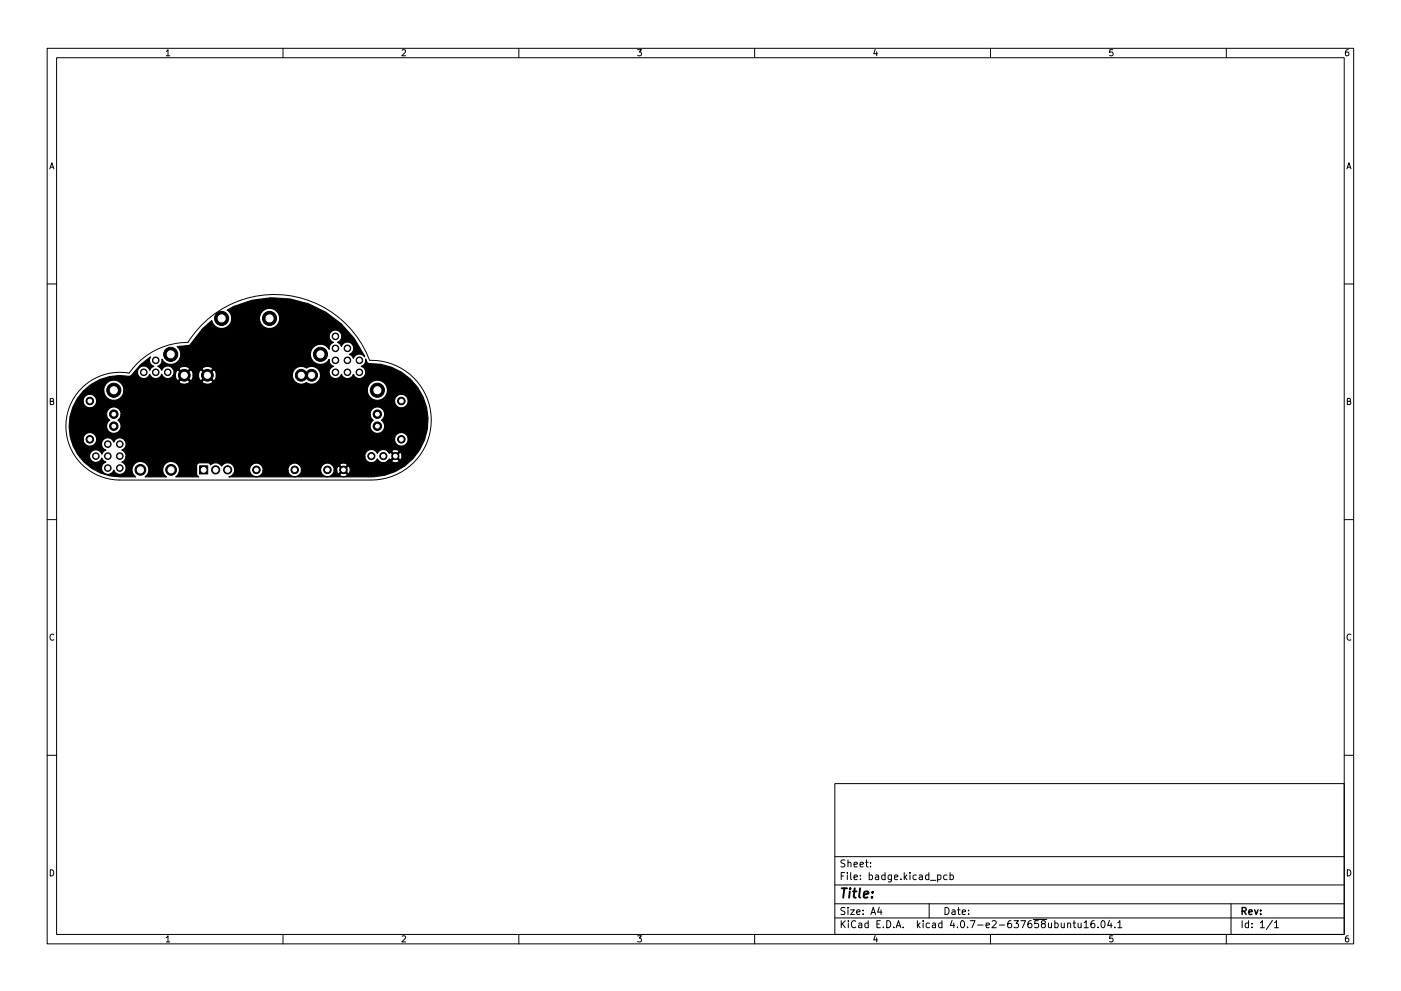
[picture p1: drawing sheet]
<svg xmlns="http://www.w3.org/2000/svg" width="297mm" height="210mm" viewBox="0 0 297 210" stroke-linecap="round" stroke-linejoin="round" font-family="sans-serif">
<g fill="none" stroke="#000" stroke-width=".21">
<path d="M10 10.2h277v190.1h-277zM12 12.2h273v186.1h-273zM35.2 10.9l.4-.4v1.3M35.2 11.8h.8M60 10.2v2M85.2 10.7l.5-.2 .3 .4-.8 .9h.8M110 10.2v2M135.2 10.5h.8l-.4 .5 .3 .2v.5l-.2 .1-.5-.1M160 10.2v2M185.6 10.5l-.4 .9h.9M185.9 11v.8M210 10.2v2"/>
<path d="M235.9 10.5h-.6l-.1 .7 .7-.1v.6l-.2 .1-.5-.1M260 10.2v2M285.9 10.5l-.4 .1-.2 .2-.1 .8 .3 .2 .4-.1v-.6l-.4-.1-.3 .3M10.6 35.8l.4-1.3 .4 1.3M10.7 35.5h.6M285.6 35.8l.4-1.3 .4 1.3M285.7 35.5h.6M10 60.2h2M285 60.2h2M10.7 85.2l.5-.1 .1-.4-.6-.2v1.3h.5l.2-.4-.3-.2M17.3 82.3a11.4 11.4 0 0 1 10.1-3.1 15.2 15.2 0 0 1 12.4-6.6 21.6 21.6 0 0 1 20.5-10 21.6 21.6 0 0 1 18.1 13.9 12.7 12.7 0 0 1 13 12.5 12.7 12.7 0 0 1-12.7 12.8h-53.3a11.4 11.4 0 0 1-10.6-7 11.4 11.4 0 0 1 2.5-12.5zM285.7 85.2l.5-.1 .1-.4-.6-.2v1.3h.5l.2-.4-.3-.2"/>
<path d="M10 110.2h2M285 110.2h2M11.4 134.7a.58 .58 0 0 0-.8 .5 .58 .58 0 0 0 .8 .5M286.4 134.7a.58 .58 0 0 0-.8 .5 .58 .58 0 0 0 .8 .5M10 160.2h2M177 166.3h108v32h-108zM285 160.2h2M10.7 184.5a.66 .66 0 0 1 .7 .7 .66 .66 0 0 1-.7 .6zM35.2 198.9l.4-.4v1.3M35.2 199.8h.8M60 198.3v2M85.2 198.7l.5-.2 .3 .4-.8 .9h.8"/>
<path d="M110 198.3v2M135.2 198.5h.8l-.4 .5 .3 .2v.5l-.2 .1-.5-.1M160 198.3v2M177 194.8h108M177 191.8h108M177 187.8h108M177 181.8h108M178.4 195.3v1.5M178.4 185.8h.5M178.6 196l.6 .8M179.1 185.1h-.7v1.5M179.1 192.6l-.5-.1-.2 .2v.4l.6 .3 .1 .3-.2 .3h-.6"/>
<path d="M179.1 182.5l-.5-.1-.2 .2v.4l.6 .3 .1 .3-.2 .3h-.6M179.2 195.3l-.8 .9M179.6 185.1v.2M179.6 185.6v1M179.8 192.5v.2M179.8 183.1l.2-.2 .4 .1v.9M179.8 182.4v1.5M179.8 193v1M179.9 195.3v.2M179.9 195.8v1M180.4 193h.7l-.7 1h.7M180.4 185.1v1.3l.2 .2"/>
<path d="M181.1 186.1l.7-.1-.1-.3-.4-.1-.2 .2v.8h.6M181.1 183.4l.7-.1-.1-.3-.4-.1-.2 .2v.8h.6M181.4 195.5a.71 .71 0 0 0-1 .5 .71 .71 0 0 0 .7 .8l.3-.1M181.6 193.5l.8-.1-.1-.3-.4-.1-.3 .2 .1 .8h.6M182.1 195.9h.5l.1 .9M182.4 183.4l.7-.1-.1-.3-.4-.1-.2 .2v.8h.6M182.4 186.5v.1M182.4 185.7v.1M182.7 196.2l-.5 .1-.2 .2 .2 .3h.5M183 193.9v.1M183 193.1v.1M183.5 182.9h.6"/>
<path d="M183.7 182.4v1.3l.4 .2M184.1 195.9l-.5-.1-.2 .3 .1 .7h.6M184.1 195.3v1.5M184.3 185.7l.4-.1 .3 .3-.1 .7h-.6M184.3 185.1v1.5M184.6 183.8v.1M184.6 183v.1M184.6 194l.5-1.5 .5 1.5M184.8 193.6h.7M185.6 198.5l-.4 .9h.9M185.6 185.7h.6l.1 .9M185.9 199v.8"/>
<path d="M185.9 196h.5M186.3 186l-.5 .1-.2 .2 .2 .3h.5M186.4 192.5l-.3 1h.9M186.6 195.3h-.7v1.5h.7M186.8 193v1M187.3 196.7v.1M187.6 185.7l-.4-.1-.3 .3 .2 .7h.5M187.6 185.1v1.5M188 195.3a.76 .76 0 0 1 .9 .8 .76 .76 0 0 1-.9 .7zM189 185.6v1.2l-.3 .3h-.3M189 185.7l-.4-.1-.3 .3 .1 .7h.6M189.5 196.7v.1"/>
<path d="M189.6 186.1l.8-.1-.1-.3-.4-.1-.3 .2 .1 .8h.6M190 196.8l.5-1.5 .5 1.5M190.1 196.4h.8M191 186.5v.1M191.5 196.7v.1M191.7 185.1v1.5M191.9 186.1l.4 .5M192.3 185.6l-.6 .6M192.9 185.1v.2M192.9 185.6v1M194.3 185.7l-.4-.1-.3 .3 .1 .7h.6M194.5 195.3v1.5"/>
<path d="M194.6 196.3l.5 .5M194.9 185.7h.6l.1 .9M195.1 195.8l-.6 .6M195.6 186l-.5 .1-.2 .2 .2 .3h.5M195.7 195.3v.2M195.7 195.8v1M196.9 185.7l-.4-.1-.3 .3 .2 .7h.5M196.9 185.1v1.5M197 191.8v3M197.1 195.9l-.5-.1-.2 .3 .1 .7h.6M197.3 186.8h1.1M197.7 195.9h.6l.1 .9"/>
<path d="M198.4 196.2l-.5 .1-.3 .2 .3 .3h.5M198.8 185.7l.4-.1 .3 .3-.1 .7h-.6M198.8 185.6v1.5M199.7 195.9l-.4-.1-.3 .3 .1 .7h.6M199.7 195.3v1.5M200.4 192.5a.76 .76 0 0 1 .8 .8 .76 .76 0 0 1-.8 .7zM200.8 185.7l-.4-.1-.3 .3 .1 .7h.6M201.4 185.7l.5-.1 .2 .3-.1 .7h-.6M201.4 185.1v1.5M201.9 193.1h.5l.1 .9M201.9 195.3l-.4 1h.9M202.2 195.8v1"/>
<path d="M202.5 193.4l-.5 .1-.2 .2 .2 .3h.5M203 196.7v.1M203 193h.6M203.2 192.5v1.3l.4 .2M203.9 195.4l.1-.1a.8 .8 0 0 1 .5 .8 .8 .8 0 0 1-.5 .7 1 1 0 0 1-.1-1.4zM204 193.5l.7-.1-.1-.3-.4-.1-.2 .2 .1 .8h.5M205.1 196.7v.1M205.4 193.9v.1M205.4 193.1v.1M205.7 195.3h1l-.6 1.5M207.3 196.3h1.1M209.1 196.3l.7-.1-.1-.3-.4-.1-.2 .2v.8h.6"/>
<path d="M210 198.3v2M210.4 195.5l.5-.2 .3 .5-.9 1h.9M211.9 196.3h1.1M214.4 195.3l-.5 .1a1.01 1.01 0 0 0 0 1.4l.5-.1 .1-.5-.3-.3h-.3l-.3 .3M215 195.3h.9l-.5 .6 .5 .1v.7l-.3 .1-.6-.1M216.4 195.3h1l-.6 1.5M218.6 195.3l-.4 .1a1.01 1.01 0 0 0 0 1.4l.5-.1 .1-.5-.3-.3h-.3l-.3 .3M219.1 195.1h2.8M220.1 195.3h-.7v.7l.2-.1 .5 .1 .1 .2-.1 .5-.2 .1-.5-.1M221.1 196l-.3-.3 .1-.2 .2-.2 .4 .1 .1 .4-.7 .2-.1 .3 .1 .4 .2 .1h.4l.1-.3v-.4l-.2-.1M222.3 195.8l.1 1h.3l.2-.1M222.9 195.8v1"/>
<path d="M223.6 195.9l.5-.1 .3 .3-.2 .7h-.6M223.6 195.3v1.5M225 195.8l.1 1h.3l.2-.1M225.6 195.8v1M226.4 196l.2-.2 .3 .1 .1 .9M226.4 195.8v1M227.5 195.8h.6M227.7 195.3v1.3l.4 .2M228.6 195.8v1h.4l.2-.1M229.2 195.8v1M229.9 195.8l.4-.5v1.5M229.9 196.8h.8"/>
<path d="M232 195.3l-.4 .1a1.01 1.01 0 0 0 0 1.4l.5-.1v-.5l-.2-.3h-.3l-.3 .3M232.8 196.7v.1M233.6 195.4l.2-.1a.8 .8 0 0 1 .5 .8 .8 .8 0 0 1-.5 .7 1 1 0 0 1-.2-1.4zM235.2 195.3l-.3 1h.9M235.6 195.8v1M235.9 198.5h-.6l-.1 .7 .7-.1v.6l-.2 .1-.5-.1M236.4 196.7v.1M237 195.8l.4-.5v1.5M237 196.8h.9M260 198.3v2M261 191.8v6.5M263.4 195.3v1.5"/>
<path d="M264.7 195.9l-.4-.1-.3 .3 .1 .7h.6M264.7 195.3v1.5M265.4 196.7v.1M265.4 195.9v.1M267.2 195.8l.4-.5v1.5M267.2 196.8h.9M269.8 195.3l-1.3 1.9M270.2 195.8l.4-.5v1.5M270.2 196.8h.9M285.7 184.5a.66 .66 0 0 1 .7 .7 .66 .66 0 0 1-.7 .6zM285.9 198.5l-.4 .1-.2 .3-.1 .7 .3 .2 .4-.1v-.6l-.4-.1-.3 .3"/>
</g>
<path d="M263.4 193.3l.7-.1 .1-.2-.1-.3-.7-.2v1.5M263.7 193.3l.5 .7M264.8 193.5l.7-.1-.1-.3-.4-.1-.2 .2 .1 .8h.5M266 193l.4 1 .3-1M267.3 193.9v.1M267.3 193.1v.1" fill="none" stroke="#000" stroke-width=".3"/>
<path d="M178.5 188.5h1.1M179 188.5l-.2 2M180.2 189.1l-.2 1.4M180.3 188.5l-.1 .2M180.8 189.1h.8M181.2 188.5l-.2 1.7 .1 .2 .3 .1M182.4 188.5l-.3 1.7 .3 .3M183.1 189.8l1-.2v-.4h-.8l-.2 1 .2 .3 .6-.1M184.9 190.3v.2M185 189.2v.2" fill="none" stroke="#000" stroke-width=".4"/>
<g fill="#000" stroke="#000" stroke-width=".21">
<path d="M42.3 98.8h1.7v1.8h-1.7z"/>
<circle cx="30.5" cy="79" r=".7"/>
<circle cx="33" cy="79" r=".7"/>
<circle cx="33" cy="76.4" r=".7"/>
<circle cx="35.6" cy="79" r=".7"/>
<circle cx="36.2" cy="75.2" r="1.5"/>
<circle cx="39.1" cy="79.6" r="1.25"/>
<circle cx="44" cy="79.6" r="1.25"/>
<circle cx="47" cy="67.6" r="1.5"/>
<circle cx="57.1" cy="67.6" r="1.5"/>
<circle cx="63.9" cy="79.6" r="1.25"/>
<circle cx="66.1" cy="79.6" r="1.25"/>
<circle cx="67.9" cy="75.2" r="1.5"/>
<circle cx="71.1" cy="79" r=".7"/>
<circle cx="71.1" cy="73.9" r=".7"/>
<circle cx="71.1" cy="71.4" r=".7"/>
<circle cx="71.1" cy="76.4" r=".7"/>
<circle cx="73.7" cy="79" r=".7"/>
<circle cx="73.7" cy="73.9" r=".7"/>
<circle cx="73.7" cy="76.4" r=".7"/>
<circle cx="76.2" cy="76.4" r=".7"/>
<circle cx="76.2" cy="79" r=".7"/>
<circle cx="19" cy="93.2" r=".8"/>
<circle cx="19" cy="85.1" r=".8"/>
<circle cx="20.3" cy="96.8" r=".7"/>
<circle cx="22.9" cy="94.2" r=".7"/>
<circle cx="22.9" cy="96.8" r=".7"/>
<circle cx="22.9" cy="99.3" r=".7"/>
<circle cx="24.1" cy="90.4" r=".9"/>
<circle cx="24.1" cy="87.9" r=".9"/>
<circle cx="24.1" cy="82.8" r="1.5"/>
<circle cx="25.4" cy="96.8" r=".7"/>
<circle cx="25.4" cy="99.3" r=".7"/>
<circle cx="25.4" cy="94.2" r=".7"/>
<circle cx="29.8" cy="99.7" r="1.14"/>
<circle cx="36.3" cy="99.7" r="1.14"/>
<circle cx="45.7" cy="99.7" r=".86"/>
<circle cx="48.3" cy="99.7" r=".86"/>
<circle cx="54.4" cy="99.7" r=".8"/>
<circle cx="62.5" cy="99.7" r=".8"/>
<circle cx="69.4" cy="99.7" r=".8"/>
<circle cx="72.8" cy="99.7" r=".8"/>
<circle cx="78.7" cy="96.8" r=".76"/>
<circle cx="80" cy="87.9" r=".9"/>
<circle cx="80" cy="90.4" r=".9"/>
<circle cx="80" cy="82.8" r="1.5"/>
<circle cx="81.3" cy="96.8" r=".76"/>
<circle cx="83.8" cy="96.8" r=".76"/>
<circle cx="85.1" cy="93.2" r=".8"/>
<circle cx="85.1" cy="85.1" r=".8"/>
</g>
<path d="M17.7 82.9a11.1 11.1 0 0 1 9.8-3.1l.4-.2 1.9-2.2 2-1.6a1.34 1.34 0 0 0 .8 1.9l-.6 .4-.3 .5v-.2a1.34 1.34 0 0 0-2.1-.4 1.34 1.34 0 0 0 .1 2.1 1.34 1.34 0 0 0 2.1-.7 1.34 1.34 0 0 0 1.2 .9 1.34 1.34 0 0 0 1.3-.9 1.34 1.34 0 0 0 1.1 .9 1.34 1.34 0 0 0 1.3-.6h.5l.3 .9 .3 .2 1.1-1.2h.3l1.2 1.2a1.09 1.09 0 0 0 .6-1.1h1.1l.3 .9 .3 .2 1.1-1.2h.3l1.2 1.2a1.04 1.04 0 0 0 .5-1h16.2v.3a1.89 1.89 0 0 0 3 1.1 1.89 1.89 0 0 0 3-1.6 1.89 1.89 0 0 0-3-1.5 1.89 1.89 0 0 0-2.1-.1 1.89 1.89 0 0 0-.9 1.8h-16.2l.1-.2a1.04 1.04 0 0 0-.6-1.1l-1.2 1.1h-.3l-1.1-1.1-.3 .1-.2 .3-.1 .8h-1.1l-.2-.8-.4-.4-1.2 1.1h-.3l-1.1-1.1a1.15 1.15 0 0 0-.6 1.2h-.5l.2-.8-.2-.6h1.2l1.2 1.1 1.1-1.1h2.6l1.2 1.1 1.1-1.1a1.4 1.4 0 0 0-2.3 0h-2.6l-.1-.3-.4-.1-.7-.2-.9 .3-.2 .3h-1.2a1.34 1.34 0 0 0-1.3-.6 1.34 1.34 0 0 0-1.1 .9l-.4-.6-.5-.3 .8-.6 .1-.9 .2 .3a2.14 2.14 0 0 0 3.2 .2 2.14 2.14 0 0 0-.1-3.2l2.7-.3 2.6-3.4 2-1.8a2.14 2.14 0 0 0 2.2 1.7 2.14 2.14 0 0 0 2-2h5.9l.1 .4a2.15 2.15 0 0 0 3.5 1 2.15 2.15 0 0 0-.7-3.5 2.15 2.15 0 0 0-2.9 2.1h-5.9v-.4a2.1 2.1 0 0 0-.9-1.5 20.7 20.7 0 0 1 29.1 9.9 1.33 1.33 0 0 0-1.3-.6 1.33 1.33 0 0 0-1.1 .9l-.4-.6-.4-.2 .2-.1a1.34 1.34 0 0 0 .2-2.2 1.34 1.34 0 0 0-2.1 .6l-.4-.6-.5-.3h.2a1.34 1.34 0 0 0 .4-2.1 1.34 1.34 0 0 0-2.1 .1 1.34 1.34 0 0 0 .7 2 1.32 1.32 0 0 0-.9 1.5 2.14 2.14 0 0 0-3.2-.6 2.14 2.14 0 0 0 0 3.3 2.14 2.14 0 0 0 3.2-.5 1.33 1.33 0 0 0 .9 1.4 1.34 1.34 0 0 0-.5 2.2 1.34 1.34 0 0 0 2.2-.5 1.34 1.34 0 0 0 1.3 .9 1.34 1.34 0 0 0 1.2-.9 1.34 1.34 0 0 0 2.3 .5 1.34 1.34 0 0 0-.6-2.2 1.32 1.32 0 0 0 .9-1.5l.3 .6 .3 .3a12 12 0 0 1 12.6 11.7 12 12 0 0 1-12 12.4h-30.2l.9-.5 .4-.9h3.1a1.44 1.44 0 0 0 1.5 1.3 1.44 1.44 0 0 0 1.4-1.3h5.2l.1 .3a1.44 1.44 0 0 0 1.5 1 1.44 1.44 0 0 0 1.3-1.3h4.1v.3a1.44 1.44 0 0 0 2.5 .6h1.5l.1 .2 .5 .2 1-.2v-.2l-.8-.8-.8 .8h-1.5l.4-.9h.5a.63 .63 0 0 0 .4 .7l.8-.8h.4l.8 .8 .3-.1 .2-.8-.2-.7h-.3l-.8 .8h-.4l-.8-.8a.78 .78 0 0 0-.4 .9h-.5l-.1-.5-.3-.6h1.5l.8 .8 .8-.8v-.2l-.8-.3-.7 .3-.1 .2h-1.5a1.44 1.44 0 0 0-1.7-.3 1.44 1.44 0 0 0-.8 1.4h-4.1v-.3a1.44 1.44 0 0 0-1.5-1.2 1.44 1.44 0 0 0-1.4 1.5h-5.2v-.3a1.44 1.44 0 0 0-1.6-1.2 1.44 1.44 0 0 0-1.3 1.5h-3.1v-.3a1.5 1.5 0 0 0-1.2-1.3 1.5 1.5 0 0 0-1.6 .7 1.49 1.49 0 0 0-2.4-.3l-.2-.3-.4-.1h-1.7l-.4 .1-.2 .5v1.9l.4 .5h-4.8l.1-.1a1.78 1.78 0 0 0 .2-2.6 1.78 1.78 0 0 0-2.7 0 1.78 1.78 0 0 0 .4 2.7h-4.5l.1-.1a1.78 1.78 0 0 0 .2-2.6 1.78 1.78 0 0 0-2.7 0 1.78 1.78 0 0 0 .4 2.7h-3.4l-2.1-.2a10.4 10.4 0 0 1-6.4-4.1h2.1v.2a1.34 1.34 0 0 0 1.3 1 1.34 1.34 0 0 0 1.3-.9l.4 .6 .4 .2-.2 .1a1.34 1.34 0 0 0-.2 2.2 1.34 1.34 0 0 0 2.1-.6 1.34 1.34 0 0 0 2.3 .6 1.34 1.34 0 0 0-.6-2.3l.6-.4 .3-.7h50.6a1.4 1.4 0 0 0 1.2 1.2 1.4 1.4 0 0 0 1.5-.8 1.39 1.39 0 0 0 2.3 .4h.7l.1 .3 .5 .2 .9-.2 .1-.3-.8-.8-.8 .8h-.7l.2-.3 .4 .2 .7-.8h.4l.8 .8 .2-.1 .2-.8-.2-.6-.2-.1-.8 .8h-.4l-.7-.8-.3 .2-.3-.4h.7l.8 .8 .8-.8a.92 .92 0 0 0-1.6 0l-.8-.1a1.39 1.39 0 0 0-2.2 .5 1.4 1.4 0 0 0-1.6-.8 1.4 1.4 0 0 0-1.1 1.5h-50.6l-.1-.8-.8-.6a1.33 1.33 0 0 0 .6-2.2h57.3v.3a1.44 1.44 0 0 0 2.4 .7 1.44 1.44 0 0 0-.5-2.4 1.44 1.44 0 0 0-1.9 1.4h-57.3l-.1-.1a1.34 1.34 0 0 0-2.2 .6 1.34 1.34 0 0 0-2.2-.5 1.34 1.34 0 0 0 .5 2.2l-.6 .4-.2 .4-.1-.2a1.34 1.34 0 0 0-1.6-.6 1.34 1.34 0 0 0-.9 1.4h-2.1l-1.4-2.3-.4-1.3h2.5l.1 .3a1.44 1.44 0 0 0 2.3 .7 1.44 1.44 0 0 0-.4-2.4 1.44 1.44 0 0 0-2 1.4h-2.5l-.2-.7-.2-2.1 .3-2.5h7.6l.2 .6 .5 .5-.1 .1a1.54 1.54 0 0 0-.2 2.3 1.54 1.54 0 0 0 2.3-.1 1.54 1.54 0 0 0-.3-2.3l.5-.5 .2-.6h52.8l.1 .6 .5 .5a1.54 1.54 0 0 0-.2 2.3 1.54 1.54 0 0 0 2.3 0 1.54 1.54 0 0 0-.3-2.3 1.54 1.54 0 0 0-.2-2.6 1.54 1.54 0 0 0-2.2 1.5h-52.8v-.3a1.54 1.54 0 0 0-1.7-1.4 1.54 1.54 0 0 0-1.4 1.7h-7.6l.4-1.6 .7-1.2h1.5a1.44 1.44 0 0 0 1.4 1.3 1.44 1.44 0 0 0 1.5-1.3h63.2v.3a1.44 1.44 0 0 0 2.4 .7 1.44 1.44 0 0 0-.5-2.5 1.44 1.44 0 0 0-1.9 1.5h-63.2v-.3a1.44 1.44 0 0 0-1.6-1.3 1.44 1.44 0 0 0-1.3 1.6h-1.5l.3-.7 1.3-1.5h4.3a2.14 2.14 0 0 0 2.1 1.9 2.14 2.14 0 0 0 2.2-1.9h51.6v.4a2.15 2.15 0 0 0 3.6 1 2.15 2.15 0 0 0-.7-3.6 2.15 2.15 0 0 0-2.9 2.2h-51.6v-.4a2.13 2.13 0 0 0-1.1-1.7h12.7l.2 .3 .3 .2 .7 .1 1-.3 .1-.3h2.6a1.4 1.4 0 0 0 2.3 0l-1.1-1.1-1.2 1.1h-2.6l-1.1-1.1-1.2 1.1h-12.7a2.14 2.14 0 0 0-3.2 2.1z" fill="#000" stroke="#000" stroke-width=".25"/>
<g fill="#fff" stroke="#fff" stroke-width=".21">
<circle cx="19.1" cy="85.1" r=".4"/>
<circle cx="19.1" cy="93.2" r=".4"/>
<circle cx="85.1" cy="85.1" r=".4"/>
<circle cx="85.1" cy="93.2" r=".4"/>
<circle cx="67.9" cy="75.2" r=".75"/>
<circle cx="47" cy="67.6" r=".75"/>
<circle cx="24.1" cy="82.8" r=".75"/>
<circle cx="57.1" cy="67.6" r=".75"/>
<circle cx="36.2" cy="75.2" r=".75"/>
<circle cx="80" cy="82.8" r=".75"/>
<circle cx="62.5" cy="99.7" r=".4"/>
<circle cx="54.4" cy="99.7" r=".4"/>
<circle cx="29.8" cy="99.7" r=".65"/>
<circle cx="36.3" cy="99.7" r=".65"/>
<circle cx="25.4" cy="99.3" r=".4"/>
<circle cx="25.4" cy="96.8" r=".4"/>
<circle cx="25.4" cy="94.2" r=".4"/>
<circle cx="22.9" cy="94.2" r=".4"/>
<circle cx="22.9" cy="96.8" r=".4"/>
<circle cx="22.9" cy="99.3" r=".4"/>
<circle cx="20.3" cy="96.8" r=".4"/>
<circle cx="30.5" cy="79" r=".4"/>
<circle cx="33" cy="79" r=".4"/>
<circle cx="35.6" cy="79" r=".4"/>
<circle cx="33" cy="76.4" r=".4"/>
<circle cx="73.7" cy="79" r=".4"/>
<circle cx="71.1" cy="79" r=".4"/>
<circle cx="76.2" cy="79" r=".4"/>
<circle cx="73.7" cy="76.4" r=".4"/>
<circle cx="71.1" cy="76.4" r=".4"/>
<circle cx="71.1" cy="73.9" r=".4"/>
<circle cx="73.7" cy="73.9" r=".4"/>
<circle cx="76.2" cy="76.4" r=".4"/>
<circle cx="71.1" cy="71.4" r=".4"/>
<circle cx="81.3" cy="96.8" r=".4"/>
<circle cx="83.8" cy="96.8" r=".4"/>
<circle cx="78.7" cy="96.8" r=".4"/>
<circle cx="69.4" cy="99.7" r=".4"/>
<circle cx="72.8" cy="99.7" r=".4"/>
<circle cx="43.2" cy="99.7" r=".51"/>
<circle cx="45.7" cy="99.7" r=".51"/>
<circle cx="48.3" cy="99.7" r=".51"/>
<circle cx="44" cy="79.6" r=".65"/>
<circle cx="63.9" cy="79.6" r=".65"/>
<circle cx="66.1" cy="79.6" r=".65"/>
<circle cx="39.1" cy="79.6" r=".65"/>
<circle cx="24.1" cy="87.9" r=".4"/>
<circle cx="24.1" cy="90.4" r=".4"/>
<circle cx="80" cy="90.4" r=".4"/>
<circle cx="80" cy="87.9" r=".4"/>
</g>
</svg>
